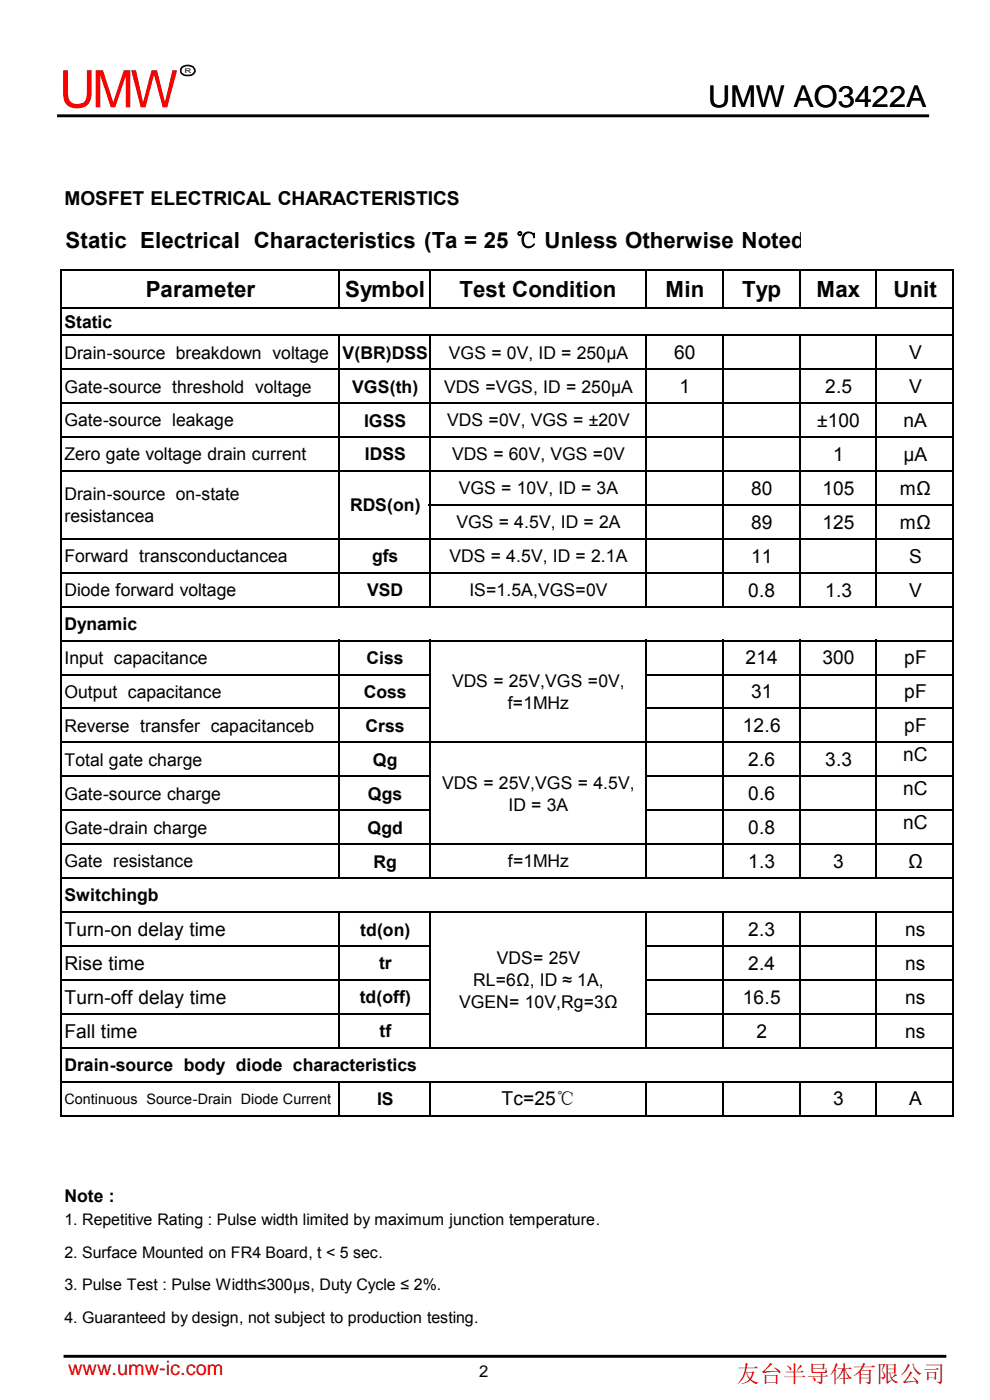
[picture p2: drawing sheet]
<svg xmlns="http://www.w3.org/2000/svg" width="210mm" height="297mm" viewBox="0 0 210 297" stroke-linecap="round" stroke-linejoin="round" font-family="sans-serif">
<defs><g id="words">
<text font-size="10.9" fill="#f00" x="12.6" y="22.8">UMW</text>
<text font-size="6.3" x="150.2" y="22.6">UMW AO3422A</text>
<text font-size="5" fill="#f00" x="156.2" y="293.1">友台半导体有限公司</text>
<g font-size="4.7">
<text x="13.9" y="52.6">Static Electrical Characteristics (Ta = 25 ℃ Unless Otherwise Noted)</text>
<text x="30.9" y="63.1">Parameter</text>
<text x="73.2" y="63.1">Symbol</text>
<text x="97.5" y="63.1">Test Condition</text>
<text x="141.1" y="63.1">Min</text>
<text x="157.4" y="63.1">Typ</text>
<text x="173.2" y="63.1">Max</text>
<text x="189.5" y="63.1">Unit</text>
</g>
<text font-size="4.2" fill="#f00" x="14.5" y="291.6">www.umw-ic.com</text>
<g font-size="4.1">
<text x="13.7" y="43.5">MOSFET ELECTRICAL CHARACTERISTICS</text>
<text x="143" y="76.2">60</text>
<text x="192.8" y="76.2">V</text>
<text x="144.1" y="83.4">1</text>
<text x="175" y="83.4">2.5</text>
<text x="192.8" y="83.4">V</text>
<text x="173.4" y="90.6">±100</text>
<text x="191.6" y="90.6">nA</text>
<text x="176.7" y="97.8">1</text>
<text x="191.6" y="97.8">µA</text>
<text x="159.3" y="105">80</text>
<text x="174.5" y="105">105</text>
<text x="190.9" y="105">mΩ</text>
<text x="159.3" y="112.2">89</text>
<text x="174.5" y="112.2">125</text>
<text x="190.9" y="112.2">mΩ</text>
<text x="159.3" y="119.4">11</text>
<text x="192.8" y="119.4">S</text>
<text x="158.7" y="126.5">0.8</text>
<text x="175" y="126.5">1.3</text>
<text x="192.8" y="126.5">V</text>
<text x="158.2" y="140.9">214</text>
<text x="174.5" y="140.9">300</text>
<text x="191.8" y="140.9">pF</text>
<text x="159.3" y="148.1">31</text>
<text x="191.8" y="148.1">pF</text>
<text x="157.6" y="155.3">12.6</text>
<text x="191.8" y="155.3">pF</text>
<text x="191.6" y="161.4">nC</text>
<text x="158.7" y="162.5">2.6</text>
<text x="175" y="162.5">3.3</text>
<text x="158.7" y="169.7">0.6</text>
<text x="191.6" y="168.6">nC</text>
<text x="158.7" y="176.9">0.8</text>
<text x="191.6" y="175.8">nC</text>
<text x="158.7" y="184.1">1.3</text>
<text x="176.7" y="184.1">3</text>
<text x="192.6" y="184.1">Ω</text>
<text x="13.7" y="198.5">Turn-on delay time</text>
<text x="158.7" y="198.5">2.3</text>
<text x="192" y="198.5">ns</text>
<text x="13.7" y="205.7">Rise time</text>
<text x="158.7" y="205.7">2.4</text>
<text x="192" y="205.7">ns</text>
<text x="13.7" y="212.9">Turn-off delay time</text>
<text x="157.6" y="212.9">16.5</text>
<text x="192" y="212.9">ns</text>
<text x="13.7" y="220.1">Fall time</text>
<text x="160.4" y="220.1">2</text>
<text x="192" y="220.1">ns</text>
<text x="106.4" y="234.5">Tc=25℃</text>
<text x="176.7" y="234.5">3</text>
<text x="192.8" y="234.5">A</text>
</g>
<g font-size="3.7">
<text x="13.7" y="69.6">Static</text>
<text x="13.7" y="76.1">Drain-source breakdown voltage</text>
<text x="72.7" y="76.1">V(BR)DSS</text>
<text x="95.2" y="76.1">VGS = 0V, ID = 250µA</text>
<text x="13.7" y="83.3">Gate-source threshold voltage</text>
<text x="74.7" y="83.3">VGS(th)</text>
<text x="94.2" y="83.3">VDS =VGS, ID = 250µA</text>
<text x="13.7" y="90.4">Gate-source leakage</text>
<text x="77.2" y="90.5">IGSS</text>
<text x="94.9" y="90.4">VDS =0V, VGS = ±20V</text>
<text x="13.7" y="97.7">Zero gate voltage drain current</text>
<text x="77.4" y="97.7">IDSS</text>
<text x="95.9" y="97.7">VDS = 60V, VGS =0V</text>
<text x="13.7" y="106.1">Drain-source on-state</text>
<text x="97.3" y="104.9">VGS = 10V, ID = 3A</text>
<text x="13.7" y="110.8">resistancea</text>
<text x="74.3" y="108.5">RDS(on)</text>
<text x="96.8" y="112">VGS = 4.5V, ID = 2A</text>
<text x="13.7" y="119.3">Forward transconductancea</text>
<text x="78.9" y="119.3">gfs</text>
<text x="95.4" y="119.3">VDS = 4.5V, ID = 2.1A</text>
<text x="13.7" y="126.4">Diode forward voltage</text>
<text x="77.9" y="126.5">VSD</text>
<text x="99.6" y="126.4">IS=1.5A,VGS=0V</text>
<text x="13.7" y="133.7">Dynamic</text>
<text x="13.7" y="140.9">Input capacitance</text>
<text x="77.8" y="140.9">Ciss</text>
<text x="13.7" y="148">Output capacitance</text>
<text x="77.2" y="148.1">Coss</text>
<text x="95.9" y="145.7">VDS = 25V,VGS =0V,</text>
<text x="13.7" y="155.3">Reverse transfer capacitanceb</text>
<text x="77.6" y="155.3">Crss</text>
<text x="107.7" y="150.4">f=1MHz</text>
<text x="13.7" y="162.5">Total gate charge</text>
<text x="79.1" y="162.5">Qg</text>
<text x="93.8" y="167.3">VDS = 25V,VGS = 4.5V,</text>
<text x="13.7" y="169.6">Gate-source charge</text>
<text x="78.1" y="169.6">Qgs</text>
<text x="107.9" y="172">ID = 3A</text>
<text x="13.7" y="176.8">Gate-drain charge</text>
<text x="78" y="176.8">Qgd</text>
<text x="13.7" y="184">Gate resistance</text>
<text x="79.3" y="184">Rg</text>
<text x="107.7" y="184">f=1MHz</text>
<text x="13.7" y="191.2">Switchingb</text>
<text x="76.4" y="198.5">td(on)</text>
<text x="80.4" y="205.6">tr</text>
<text x="100.4" y="209.2">RL=6Ω, ID ≈ 1A,</text>
<text x="105.4" y="204.5">VDS= 25V</text>
<text x="76.3" y="212.8">td(off)</text>
<text x="97.4" y="213.9">VGEN= 10V,Rg=3Ω</text>
<text x="80.5" y="220">tf</text>
<text x="13.7" y="227.2">Drain-source body diode characteristics</text>
<text x="80" y="234.4">IS</text>
<text x="13.7" y="255">Note :</text>
</g>
<text font-size="3.5" x="101.6" y="292.2">2</text>
<g font-size="3.4">
<text x="13.7" y="259.8">1. Repetitive Rating : Pulse width limited by maximum junction temperature.</text>
<text x="13.7" y="266.8">2. Surface Mounted on FR4 Board, t &lt; 5 sec.</text>
<text x="13.7" y="273.7">3. Pulse Test : Pulse Width≤300µs, Duty Cycle ≤ 2%.</text>
<text x="13.7" y="280.6">4. Guaranteed by design, not subject to production testing.</text>
</g>
<text font-size="3" x="13.7" y="234.1">Continuous Source-Drain Diode Current</text>
<text font-size="1.4" x="39.1" y="15.5">R</text>
</g></defs>
<g fill="none" stroke="#000" stroke-width=".34">
<path d="M12.8 57.4h189.6M13 57.2v179.6M72 57.2v8.2M91.1 57.2v8.2M137 57.2v8.2M153.3 57.2v8.2M169.6 57.2v8.2M185.9 57.2v8.2M202.2 57.2v179.6M12.8 65.3h189.6M12.8 71.1h189.6M12.8 78.3h189.6"/>
<path d="M72 71v57.9M91.1 71v57.9M137 71v57.9M153.3 71v57.9M169.6 71v57.9M185.9 71v57.9M12.8 85.5h189.6M12.8 92.7h189.6M12.8 99.9h189.6M12.8 114.3h189.6M91 107.1h111.4M12.8 121.5h189.6"/>
<path d="M12.8 128.7h189.6M12.8 135.9h189.6M72 135.7v50.7M91.1 135.7v50.7M137 135.7v50.7M153.3 135.7v50.7M169.6 135.7v50.7M185.9 135.7v50.7M12.8 143.1h78.5M12.8 150.3h78.5M12.8 157.5h189.6M136.8 143.1h65.6"/>
<path d="M136.8 150.3h65.6M12.8 164.7h78.5M12.8 171.9h78.5M12.8 179.1h189.6M136.8 164.7h65.6M136.8 171.9h65.6M12.8 186.3h189.6M12.8 193.5h189.6M72 193.3v29.1M91.1 193.3v29.1M137 193.3v29.1M153.3 193.3v29.1"/>
<path d="M169.6 193.3v29.1M185.9 193.3v29.1M12.8 200.7h78.5M12.8 207.9h78.5M12.8 215.1h78.5M136.8 200.7h65.6M136.8 207.9h65.6M136.8 215.1h65.6M12.8 222.3h189.6M12.8 229.4h189.6M12.8 236.6h189.6M72 229.3v7.5"/>
<path d="M91.1 229.3v7.5M137 229.3v7.5M153.3 229.3v7.5M169.6 229.3v7.5M185.9 229.3v7.5"/>
</g>
<path d="M38.5 14.4a1.86 1.86 0 0 1 2.6 .1 1.07 1.07 0 0 1-.1 1.2 1.07 1.07 0 0 1-1.2 .3 1.1 1.1 0 0 1-1.2-.3 1.1 1.1 0 0 1-.1-1.3z" fill="none" stroke="#000" stroke-width=".35"/>
<path d="M12.1 24.6h185" fill="none" stroke="#000" stroke-width=".62" stroke-linecap="butt"/>
<path d="M13.5 287.7h187.2" fill="none" stroke="#000" stroke-width=".63" stroke-linecap="butt"/>
<use href="#words"/>
</svg>
